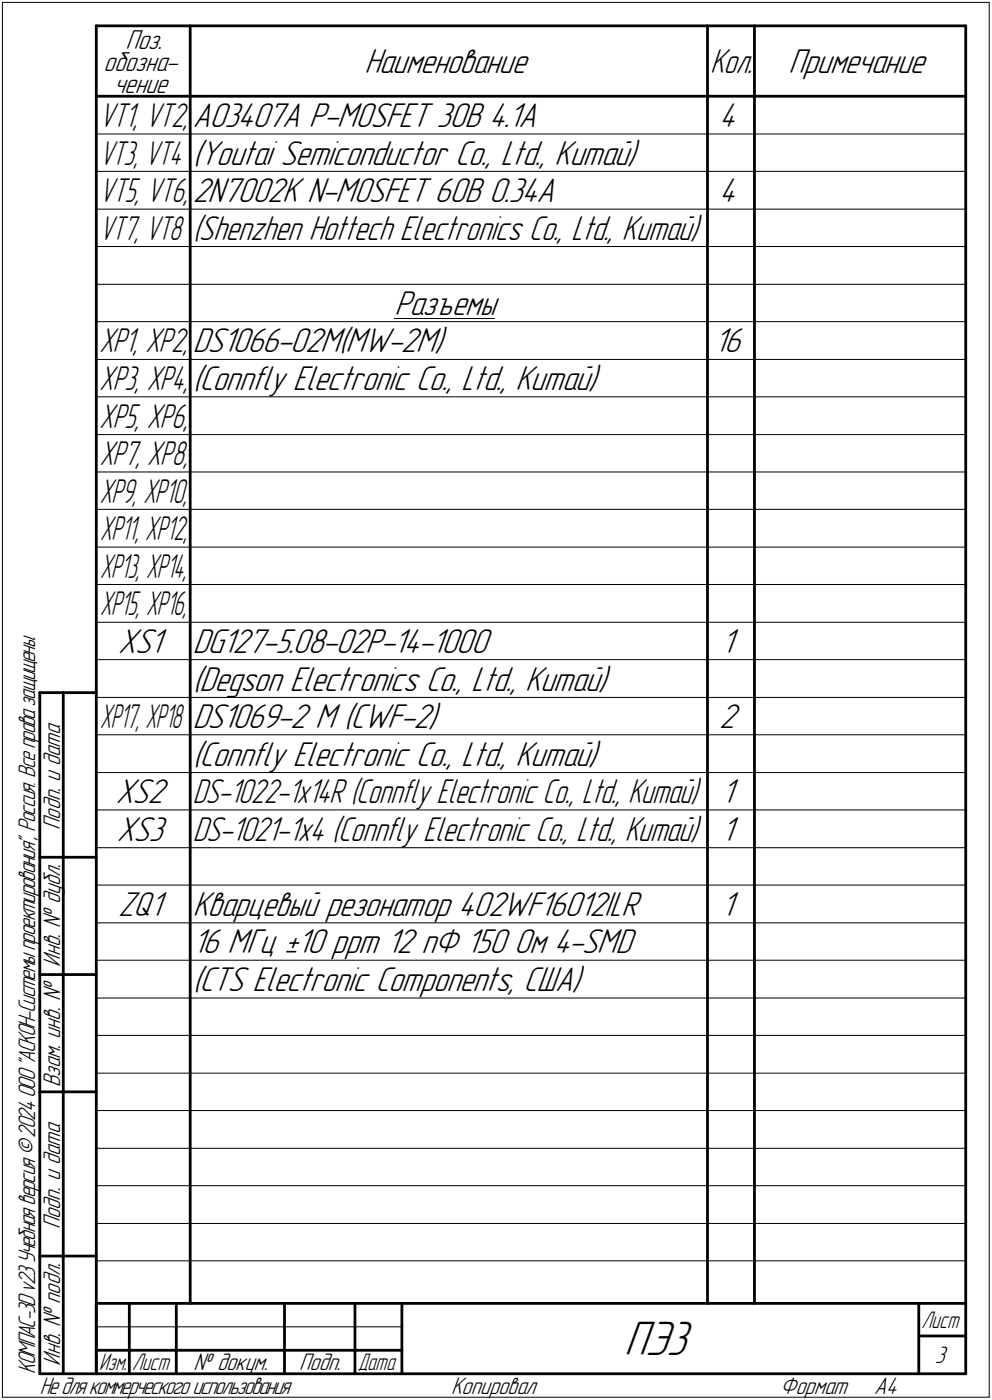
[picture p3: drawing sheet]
<svg xmlns="http://www.w3.org/2000/svg" width="211mm" height="298mm" viewBox="0 0 211 298" stroke-linecap="round" stroke-linejoin="round" font-family="sans-serif">
<defs><g id="words">
<text font-size="10.9" x="132.8" y="288.5">ПЭ3</text>
<g font-size="7.8">
<text x="77.5" y="15.5">Наименование</text>
<text x="167.8" y="15.5">Примечание</text>
<text x="41" y="27">AO3407A P-MOSFET 30В 4.1А</text>
<text x="153" y="27">4</text>
<text x="41" y="35">(</text>
<text x="42.5" y="35">Youtai Semiconductor Co., Ltd., Китай)</text>
<text x="41" y="43">2N7002K N-MOSFET 60В 0.34А</text>
<text x="153" y="43">4</text>
<text x="83.9" y="67">Разъемы</text>
<text x="41" y="75">DS1066-02M(MW-2M)</text>
<text x="151.9" y="75">16</text>
<text x="41" y="83">(</text>
<text x="42.5" y="83">Connfly Electronic Co., Ltd., Китай)</text>
<text x="25.2" y="139">XS1</text>
<text x="41" y="139">DG127-5.08-02P-14-1000</text>
<text x="153.5" y="139">1</text>
<text x="41" y="147">(</text>
<text x="42.5" y="147">Degson Electronics Co., Ltd., Китай)</text>
<text x="41" y="155">DS1069-2 M (CWF-2)</text>
<text x="153" y="155">2</text>
<text x="41" y="163">(</text>
<text x="42.5" y="163">Connfly Electronic Co., Ltd., Китай)</text>
<text x="24.6" y="171">XS2</text>
<text x="153.5" y="171">1</text>
<text x="24.8" y="179">XS3</text>
<text x="153.5" y="179">1</text>
<text x="25.2" y="195">ZQ1</text>
<text x="41" y="195">Кварцевый резонатор 402WF16012ILR</text>
<text x="153.5" y="195">1</text>
<text x="41" y="203">16 МГц ±10 ppm 12 пФ 150 Ом 4-SMD</text>
<text x="41" y="211">(</text>
<text x="42.5" y="211">CTS Electronic Components, США)</text>
</g>
<g font-size="7.7">
<text x="151.1" y="15.5">Кол.</text>
<text x="41" y="51">(</text>
<text x="42.3" y="51">Shenzhen Hottech Electronics Co., Ltd., Китай)</text>
<text x="41" y="171">DS-1022-1x14R (Connfly Electronic Co., Ltd., Китай)</text>
<text x="41" y="179">DS-1021-1x4 (Connfly Electronic Co., Ltd., Китай)</text>
</g>
<g font-size="7.6">
<text x="21.2" y="27">VT1, VT2,</text>
<text x="21.2" y="35">VT3, VT4</text>
<text x="21.2" y="43">VT5, VT6,</text>
<text x="21.2" y="51">VT7, VT8</text>
<text x="21.2" y="75">XP1, XP2,</text>
<text x="21.2" y="83">XP3, XP4,</text>
<text x="21.2" y="91">XP5, XP6,</text>
<text x="21.2" y="99">XP7, XP8,</text>
<text x="21.3" y="107">XP9, XP10,</text>
</g>
<g font-size="7.5">
<text x="21.3" y="115">XP11, XP12,</text>
<text x="21.3" y="123">XP13, XP14,</text>
<text x="21.3" y="131">XP15, XP16,</text>
<text x="21.3" y="155">XP17, XP18</text>
</g>
<g font-size="6.2">
<text x="26.7" y="10.5">Поз.</text>
<text x="22" y="15.1">обозна-</text>
<text x="24.2" y="19.8">чение</text>
</g>
<g font-size="5.4">
<text x="12.8" y="176.7" transform="rotate(-90 12.8 176.7)">Подп. и дата</text>
<text x="12.8" y="205.8" transform="rotate(-90 12.8 205.8)">Инв. ! дубл.</text>
<text x="12.8" y="231.6" transform="rotate(-90 12.8 231.6)">Взам. инв. !</text>
<text x="12.8" y="261.7" transform="rotate(-90 12.8 261.7)">Подп. и дата</text>
<text x="7.5" y="292.5" transform="rotate(-90 7.5 292.5)">КОМПАС-3Dv23Учебнаяверсия©2024ООО&quot;АСКОН-Системыпроектирования&quot;, Россия. Всеправазащищены.</text>
<text x="12.8" y="290.8" transform="rotate(-90 12.8 290.8)">Инв. ! подл.</text>
<text x="41.2" y="291.8">! докум.</text>
<text x="63.6" y="291.8">Подп.</text>
<text x="198.9" y="290.3">3</text>
<text x="8.5" y="296.7">Недлякоммерческогоиспользования</text>
<text x="96" y="296.8">Копировал</text>
<text x="166" y="296.8">Формат</text>
<text x="186" y="296.8">A4</text>
</g>
<g font-size="5.3">
<text x="196.1" y="282.8">Лист</text>
<text x="21.1" y="291.8">Изм.</text>
<text x="28.1" y="291.8">Лист</text>
<text x="76.1" y="291.8">Дата</text>
</g>
</g></defs>
<g fill="none" stroke="#000" stroke-width=".21">
<path d="M.5 .5v297zM.5 .5h210zM210.5 .5v297zM20.5 28.5h185zM20.5 36.5h185zM20.5 44.5h185zM20.5 52.5h185zM20.5 60.5h185zM20.5 68.5h185zM20.5 76.5h185zM83.9 67.8h21.3zM20.5 84.5h185z"/>
<path d="M20.5 92.5h185zM20.5 100.5h185zM20.5 108.5h185zM20.5 116.5h185zM20.5 124.5h185zM20.5 132.5h185zM20.5 140.5h185zM20.5 148.5h185zM20.5 156.5h185zM20.5 164.5h185zM20.5 172.5h185zM20.5 180.5h185z"/>
<path d="M20.5 188.5h185zM20.5 196.5h185zM20.5 204.5h185zM20.5 212.5h185zM20.5 220.5h185zM20.5 228.5h185zM20.5 236.5h185zM20.5 244.5h185zM20.5 252.5h185zM20.5 260.5h185zM20.5 268.5h185zM.5 297.5h210z"/>
<path d="M20.5 282.5h65z"/>
</g>
<g fill="none" stroke="#000" stroke-width=".59">
<path d="M20.5 5.5v287zM20.5 5.5h185zM40.5 5.5v272zM150.5 5.5v272zM160.5 5.5v272zM205.5 5.5v287zM20.5 20.5h185zM8.5 147.5v145zM8.5 147.5h12zM13.5 147.5v145zM8.5 182.5h12zM8.5 207.5h12z"/>
<path d="M8.5 232.5h12zM8.5 267.5h12zM20.5 277.5h185zM20.5 277.5v15zM27.5 277.5v15zM37.5 277.5v15zM60.5 277.5v15zM75.5 277.5v15zM85.5 277.5v15zM195.5 277.5v15zM8.5 292.5h12zM20.5 292.5h185z"/>
<path d="M20.5 287.5h7zM27.5 287.5h10zM37.5 287.5h23zM60.5 287.5h15zM75.5 287.5h10zM195.5 284.5h10z"/>
</g>
<use href="#words"/>
</svg>
